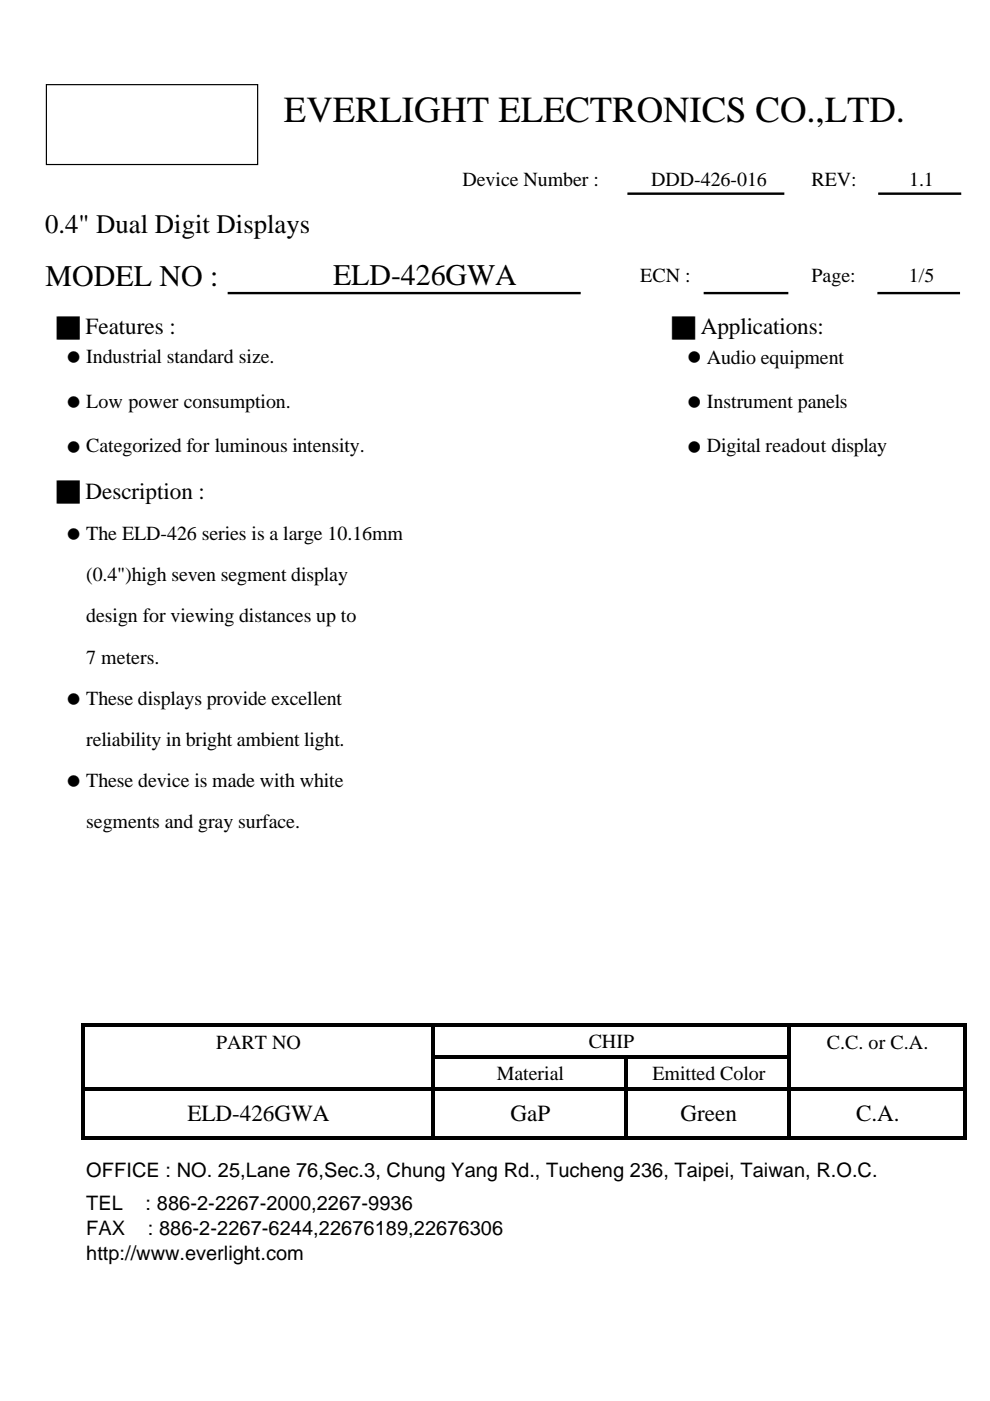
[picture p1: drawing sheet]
<svg xmlns="http://www.w3.org/2000/svg" width="210mm" height="297mm" viewBox="0 0 210 297" stroke-linecap="round" stroke-linejoin="round" font-family="sans-serif">
<defs><g id="words">
<text font-size="7.8" x="60.2" y="25.8">EVERLIGHT ELECTRONICS CO.,LTD.</text>
<g font-size="6.3">
<text x="9.7" y="60.6">MODEL NO :</text>
<text x="70.6" y="60.5">ELD-426GWA</text>
</g>
<text font-size="5.7" x="9.6" y="49.5">0.4&quot; Dual Digit Displays</text>
<g font-size="4.9">
<text x="12" y="71">█ Features :</text>
<text x="142.5" y="71">█ Applications:</text>
<text x="12" y="105.8">█ Description :</text>
<text x="39.7" y="237.7">ELD-426GWA</text>
<text x="108.2" y="237.7">GaP</text>
<text x="144.3" y="237.7">Green</text>
<text x="181.5" y="237.7">C.A.</text>
</g>
<g font-size="4.2">
<text x="98.1" y="39.4">Device Number :</text>
<text x="138.1" y="39.4">DDD-426-016</text>
<text x="172" y="39.4">REV:</text>
<text x="192.7" y="39.4">1.1</text>
<text x="135.7" y="59.8">ECN :</text>
<text x="172.1" y="59.8">Page:</text>
<text x="192.7" y="59.8">1/5</text>
<text x="18.3" y="76.9">Industrial standard size.</text>
<text x="149.9" y="77.3">Audio equipment</text>
<text x="18.3" y="86.4">Low power consumption.</text>
<text x="149.9" y="86.4">Instrument panels</text>
<text x="18.3" y="95.9">Categorized for luminous intensity.</text>
<text x="149.9" y="95.9">Digital readout display</text>
<text x="18.3" y="114.5">The ELD-426 series is a large 10.16mm</text>
<text x="18.3" y="123.2">(0.4&quot;)high seven segment display</text>
<text x="18.3" y="132">design for viewing distances up to</text>
<text x="18.3" y="140.7">7 meters.</text>
<text x="18.3" y="149.4">These displays provide excellent</text>
<text x="18.3" y="158.1">reliability in bright ambient light.</text>
<text x="18.3" y="166.8">These device is made with white</text>
<text x="18.3" y="175.6">segments and gray surface.</text>
<text x="45.8" y="222.5">PART NO</text>
<text x="124.8" y="222.1">CHIP</text>
<text x="175.3" y="222.5">C.C. or C.A.</text>
<text x="105.3" y="229">Material</text>
<text x="138.3" y="229">Emitted Color</text>
<text x="18.3" y="249.5">OFFICE : NO. 25,Lane 76,Sec.3, Chung Yang Rd., Tucheng 236, Taipei, Taiwan, R.O.C.</text>
<text x="18.3" y="256.5">TEL</text>
<text x="30.9" y="256.5">: 886-2-2267-2000,2267-9936</text>
<text x="18.3" y="261.8">FAX</text>
<text x="31.3" y="261.8">: 886-2-2267-6244,22676189,22676306</text>
<text x="18.3" y="267.1">http://www.everlight.com</text>
</g>
<g font-size="2.8">
<text x="14.2" y="76.6">●</text>
<text x="145.8" y="76.6">●</text>
<text x="14.2" y="86.1">●</text>
<text x="145.8" y="86.1">●</text>
<text x="14.2" y="95.6">●</text>
<text x="145.8" y="95.6">●</text>
<text x="14.2" y="114.1">●</text>
<text x="14.2" y="149">●</text>
<text x="14.2" y="166.5">●</text>
</g>
</g></defs>
<path d="M17.9 216.9h187v.7h-187zM17.9 230.6h187v.7h-187zM92 223.8h75.7v.7h-75.7zM17.2 216.9h.7v24.7h-.7zM17.9 240.9h187v.7h-187zM91.4 217.6h.6v24h-.6zM132.4 224.5h.7v17.1h-.7zM167 217.6h.7v24h-.7zM204.2 217.6h.7v24h-.7z" fill="#000"/>
<path d="M9.8 17.9h44.7v16.9h-44.7z" fill="#fff"/>
<path d="M9.8 17.9h44.8v17h-44.8z" fill="none" stroke="#000" stroke-width=".25"/>
<path d="M133 41.1h33.3M186.2 41.1h17.6M48.3 62.1h74.8M149.2 62.1h17.9M186 62.1h17.6" fill="none" stroke="#000" stroke-width=".51"/>
<use href="#words"/>
</svg>
